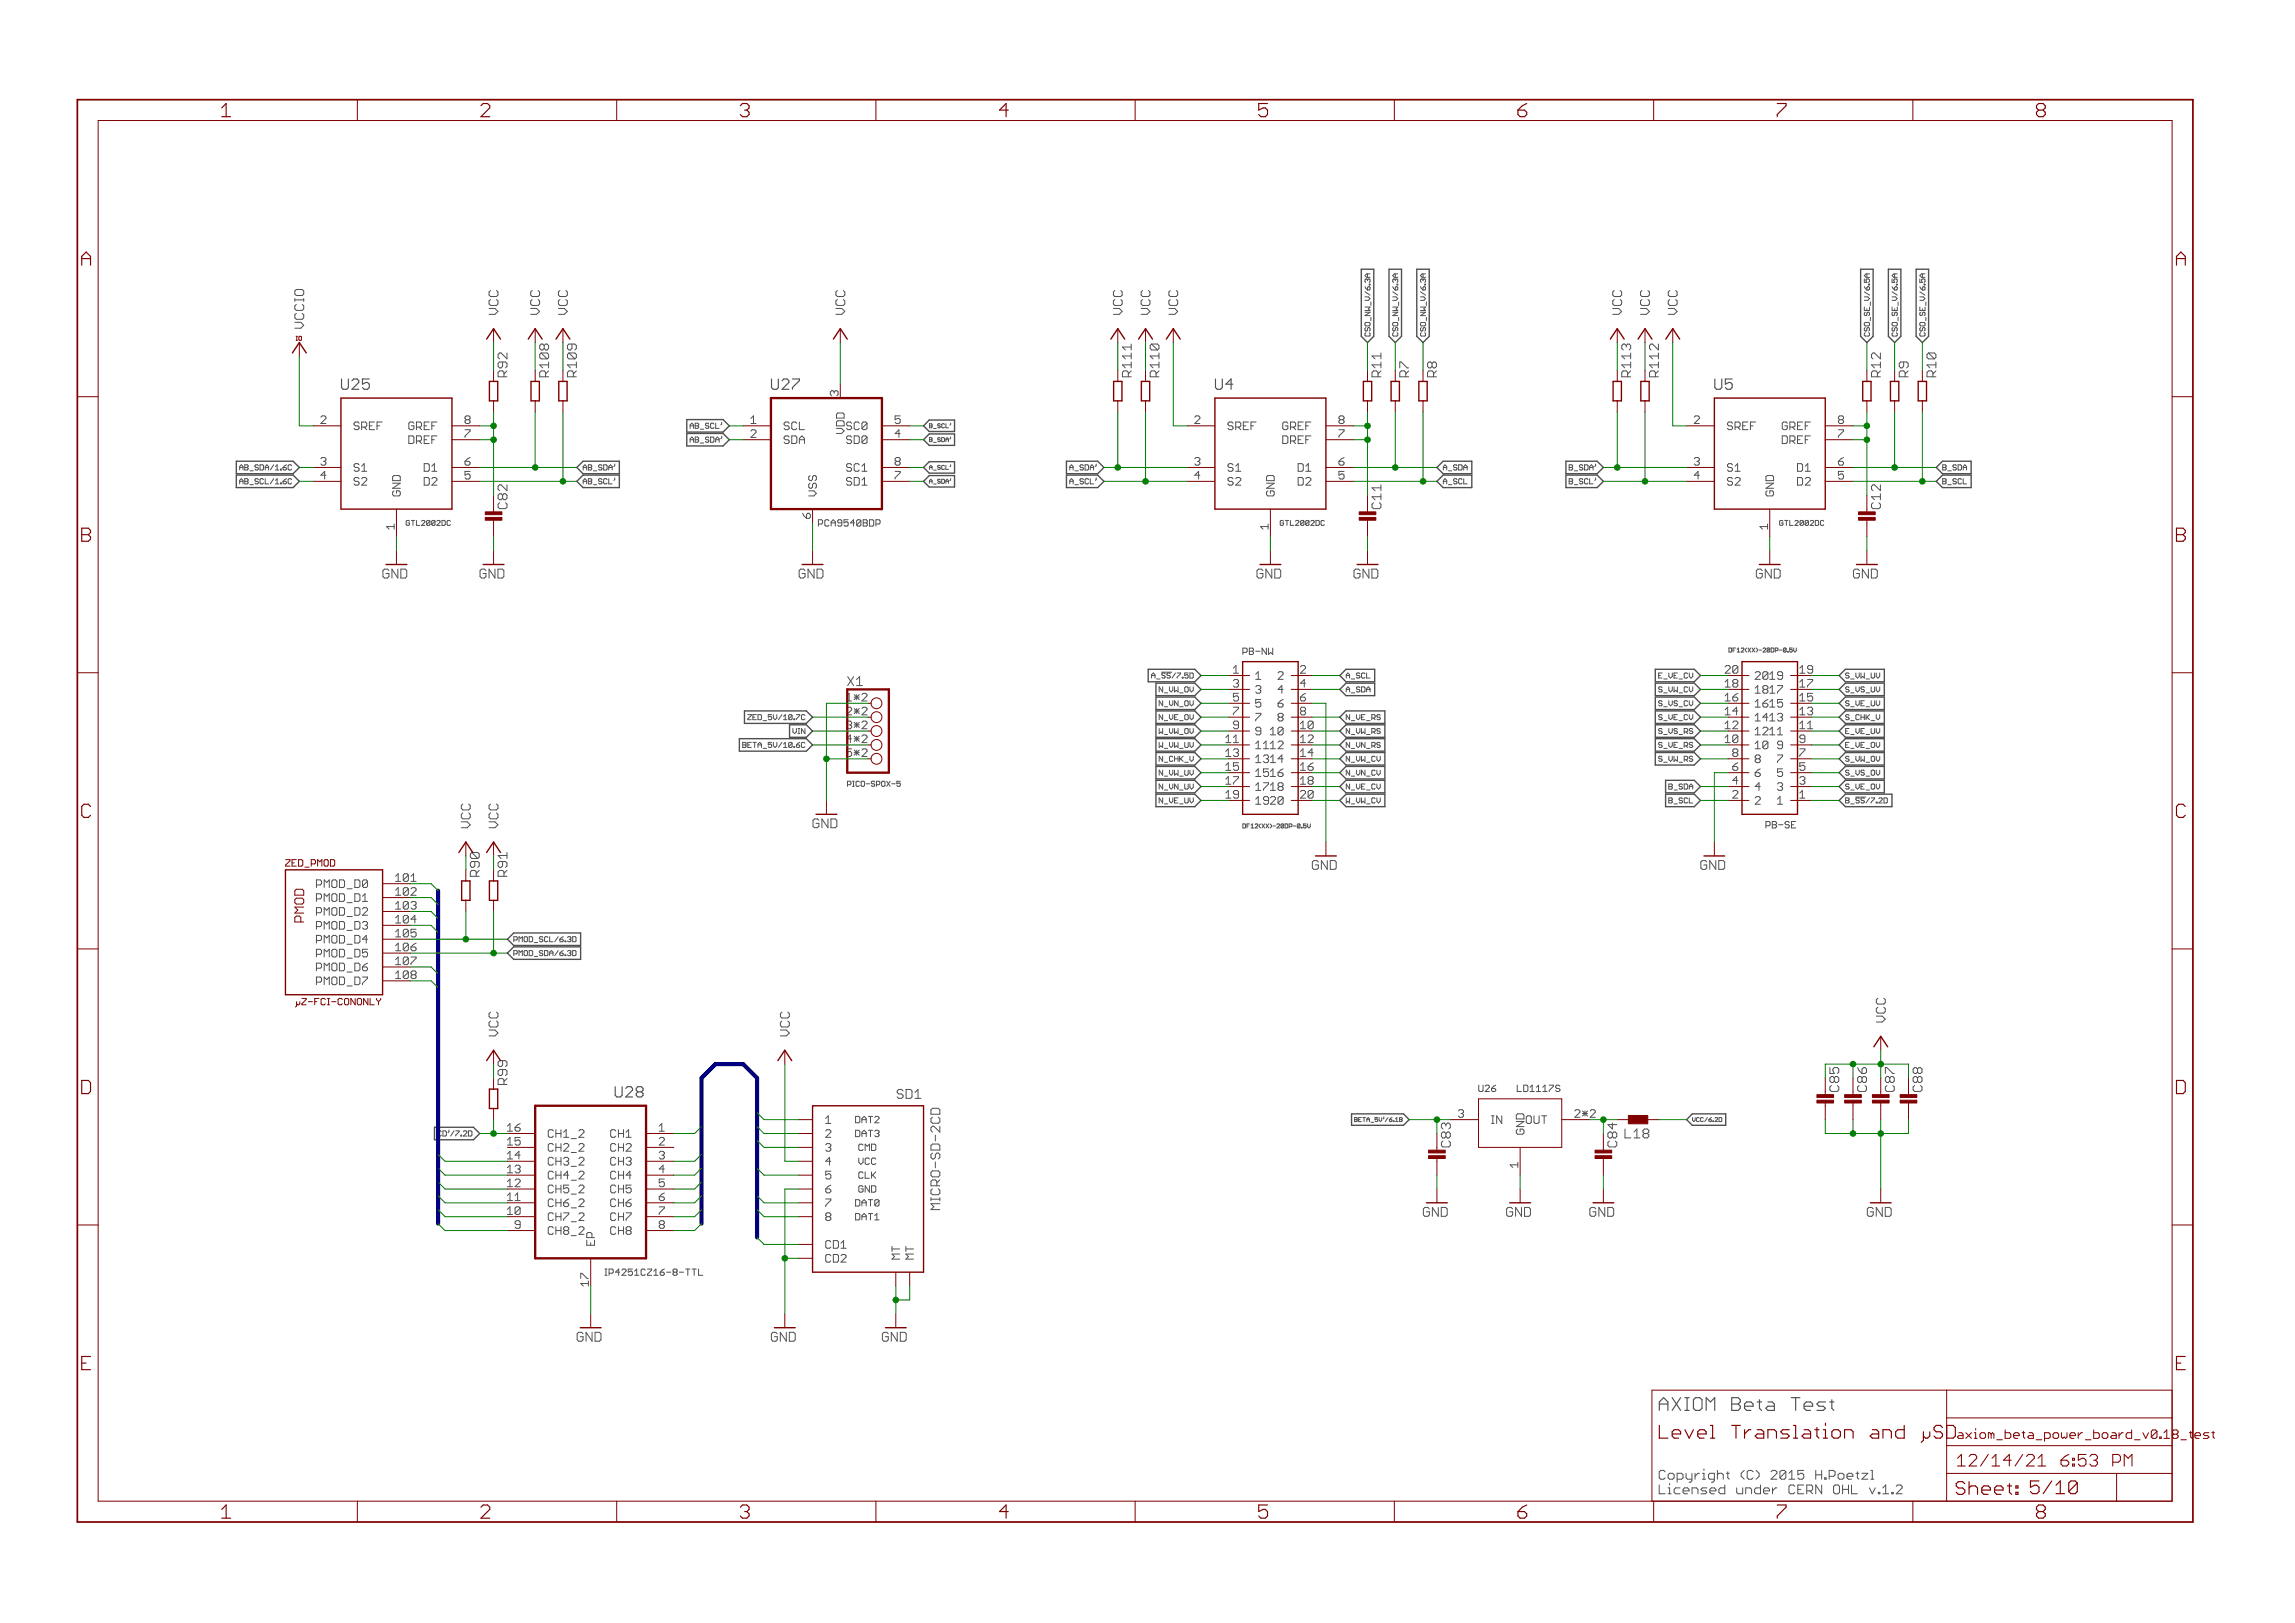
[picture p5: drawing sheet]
<svg xmlns="http://www.w3.org/2000/svg" width="420mm" height="297mm" viewBox="0 0 420 297" stroke-linecap="round" stroke-linejoin="round" font-family="sans-serif">
<defs><g id="words">
<g font-size="3.7" fill="#800000">
<text x="40.5" y="21.4">1</text>
<text x="88" y="21.4">2</text>
<text x="135.5" y="21.4">3</text>
<text x="182.9" y="21.4">4</text>
<text x="230.4" y="21.4">5</text>
<text x="277.8" y="21.4">6</text>
<text x="325.3" y="21.4">7</text>
<text x="372.8" y="21.4">8</text>
<text x="14.9" y="48.6">A</text>
<text x="398.4" y="48.6">A</text>
<text x="14.9" y="99.2">B</text>
<text x="398.4" y="99.2">B</text>
<text x="14.9" y="149.7">C</text>
<text x="398.4" y="149.7">C</text>
<text x="14.9" y="200.2">D</text>
<text x="398.4" y="200.2">D</text>
<text x="14.9" y="250.8">E</text>
<text x="398.4" y="250.8">E</text>
<text x="40.5" y="277.9">1</text>
<text x="88" y="277.9">2</text>
<text x="135.5" y="277.9">3</text>
<text x="182.9" y="277.9">4</text>
<text x="230.4" y="277.9">5</text>
<text x="277.8" y="277.9">6</text>
<text x="325.3" y="277.9">7</text>
<text x="372.8" y="277.9">8</text>
</g>
<text font-size="3.6" fill="#505050" x="303.6" y="258.2">AXIOM Beta Test</text>
<g font-size="3.6" fill="#800000">
<text x="303.6" y="263.3">Level Translation and µSD</text>
<text x="358" y="273.6">Sheet: 5/10</text>
</g>
<g font-size="3.2" fill="#800000">
<text x="358.2" y="268.4">12/14/21</text>
<text x="375.8" y="268.4">6:53 PM</text>
</g>
<g font-size="2.9" fill="#505050">
<text x="62.4" y="71.3">U25</text>
<text x="141.1" y="71.3">U27</text>
<text x="222.4" y="71.3">U4</text>
<text x="313.8" y="71.3">U5</text>
<text x="112.9" y="200.9">U28</text>
</g>
<g font-size="2.5" fill="#505050">
<text x="91.2" y="57.6" transform="rotate(-90 91.2 57.6)">VCC</text>
<text x="98.8" y="57.6" transform="rotate(-90 98.8 57.6)">VCC</text>
<text x="103.9" y="57.6" transform="rotate(-90 103.9 57.6)">VCC</text>
<text x="154.7" y="57.6" transform="rotate(-90 154.7 57.6)">VCC</text>
<text x="205.5" y="57.6" transform="rotate(-90 205.5 57.6)">VCC</text>
<text x="210.5" y="57.6" transform="rotate(-90 210.5 57.6)">VCC</text>
<text x="215.6" y="57.6" transform="rotate(-90 215.6 57.6)">VCC</text>
<text x="296.9" y="57.6" transform="rotate(-90 296.9 57.6)">VCC</text>
<text x="302" y="57.6" transform="rotate(-90 302 57.6)">VCC</text>
<text x="307.1" y="57.6" transform="rotate(-90 307.1 57.6)">VCC</text>
<text x="55.6" y="60.2" transform="rotate(-90 55.6 60.2)">VCCIO</text>
<text x="92.8" y="69" transform="rotate(-90 92.8 69)">R92</text>
<text x="100.4" y="69" transform="rotate(-90 100.4 69)">R108</text>
<text x="105.5" y="69" transform="rotate(-90 105.5 69)">R109</text>
<text x="207.1" y="69" transform="rotate(-90 207.1 69)">R111</text>
<text x="212.2" y="69" transform="rotate(-90 212.2 69)">R110</text>
<text x="252.8" y="69" transform="rotate(-90 252.8 69)">R11</text>
<text x="257.9" y="69" transform="rotate(-90 257.9 69)">R7</text>
<text x="263" y="69" transform="rotate(-90 263 69)">R8</text>
<text x="298.5" y="69" transform="rotate(-90 298.5 69)">R113</text>
<text x="303.6" y="69" transform="rotate(-90 303.6 69)">R112</text>
<text x="344.3" y="69" transform="rotate(-90 344.3 69)">R12</text>
<text x="349.3" y="69" transform="rotate(-90 349.3 69)">R9</text>
<text x="354.4" y="69" transform="rotate(-90 354.4 69)">R10</text>
<text x="155.1" y="125.5">X1</text>
<text x="86.1" y="151.6" transform="rotate(-90 86.1 151.6)">VCC</text>
<text x="91.2" y="151.6" transform="rotate(-90 91.2 151.6)">VCC</text>
<text x="91.2" y="189.7" transform="rotate(-90 91.2 189.7)">VCC</text>
<text x="144.5" y="189.7" transform="rotate(-90 144.5 189.7)">VCC</text>
<text x="345.2" y="187.1" transform="rotate(-90 345.2 187.1)">VCC</text>
<text x="164.5" y="201.1">SD1</text>
<text x="297.6" y="208.3">L18</text>
<text x="172.1" y="220.4" transform="rotate(-90 172.1 220.4)">MICRO-SD-2CD</text>
<text x="303.6" y="270.8">Copyright (C) 2015 H.Poetzl</text>
<text x="303.6" y="273.5">Licensed under CERN OHL v.1.2</text>
</g>
<g font-size="2.5" fill="#800000">
<text x="92.8" y="93.2" transform="rotate(-90 92.8 93.2)">C82</text>
<text x="252.8" y="93.2" transform="rotate(-90 252.8 93.2)">C11</text>
<text x="344.3" y="93.2" transform="rotate(-90 344.3 93.2)">C12</text>
<text x="70" y="105.9">GND</text>
<text x="87.7" y="105.9">GND</text>
<text x="146.2" y="105.9">GND</text>
<text x="230" y="105.9">GND</text>
<text x="247.8" y="105.9">GND</text>
<text x="321.4" y="105.9">GND</text>
<text x="339.2" y="105.9">GND</text>
<text x="148.7" y="151.6">GND</text>
<text x="240.1" y="159.2">GND</text>
<text x="311.2" y="159.2">GND</text>
<text x="55.6" y="168.5" transform="rotate(-90 55.6 168.5)">PMOD</text>
<text x="260.5" y="222.7">GND</text>
<text x="275.7" y="222.7">GND</text>
<text x="290.9" y="222.7">GND</text>
<text x="341.7" y="222.7">GND</text>
<text x="105.5" y="245.5">GND</text>
<text x="141.1" y="245.5">GND</text>
<text x="161.4" y="245.5">GND</text>
</g>
<g font-size="2.5" fill="#008000">
<text x="87.7" y="160.5" transform="rotate(-90 87.7 160.5)">R90</text>
<text x="92.8" y="160.5" transform="rotate(-90 92.8 160.5)">R91</text>
<text x="92.8" y="198.6" transform="rotate(-90 92.8 198.6)">R99</text>
<text x="336.6" y="199.8" transform="rotate(-90 336.6 199.8)">C85</text>
<text x="341.7" y="199.8" transform="rotate(-90 341.7 199.8)">C86</text>
<text x="346.8" y="199.8" transform="rotate(-90 346.8 199.8)">C87</text>
<text x="351.9" y="199.8" transform="rotate(-90 351.9 199.8)">C88</text>
<text x="265.5" y="210" transform="rotate(-90 265.5 210)">C83</text>
<text x="296" y="210" transform="rotate(-90 296 210)">C84</text>
</g>
<g font-size="2.3" fill="#800000">
<text x="358.2" y="263.3">axiom_beta_power_board_v0.18</text>
<text x="397.9" y="263.3">_test</text>
</g>
<g font-size="2.1" fill="#505050">
<text x="58.7" y="77.6">2</text>
<text x="85" y="77.6">8</text>
<text x="137.5" y="77.6">1</text>
<text x="153.4" y="72.5" transform="rotate(-90 153.4 72.5)">3</text>
<text x="163.7" y="77.6">5</text>
<text x="218.7" y="77.6">2</text>
<text x="245" y="77.6">8</text>
<text x="310.2" y="77.6">2</text>
<text x="336.4" y="77.6">8</text>
<text x="64.7" y="78.7">SREF</text>
<text x="75.2" y="81.2">DREF</text>
<text x="75.2" y="78.7">GREF</text>
<text x="85" y="80.1">7</text>
<text x="137.5" y="80.1">2</text>
<text x="143.4" y="78.7">SCL</text>
<text x="143.4" y="81.2">SDA</text>
<text x="154.5" y="79.1" transform="rotate(-90 154.5 79.1)">VDD</text>
<text x="155.2" y="81.2">SD0</text>
<text x="155.2" y="78.7">SC0</text>
<text x="163.7" y="80.1">4</text>
<text x="224.7" y="78.7">SREF</text>
<text x="235.2" y="81.2">DREF</text>
<text x="235.2" y="78.7">GREF</text>
<text x="245" y="80.1">7</text>
<text x="316.1" y="78.7">SREF</text>
<text x="326.6" y="81.2">DREF</text>
<text x="326.6" y="78.7">GREF</text>
<text x="336.4" y="80.1">7</text>
<text x="58.7" y="85.2">3</text>
<text x="58.7" y="87.7">4</text>
<text x="64.7" y="86.3">S1</text>
<text x="64.7" y="88.8">S2</text>
<text x="77.8" y="88.8">D2</text>
<text x="77.8" y="86.3">D1</text>
<text x="85" y="87.7">5</text>
<text x="85" y="85.2">6</text>
<text x="155.2" y="88.8">SD1</text>
<text x="155.2" y="86.3">SC1</text>
<text x="163.7" y="87.7">7</text>
<text x="163.7" y="85.2">8</text>
<text x="218.7" y="85.2">3</text>
<text x="218.7" y="87.7">4</text>
<text x="224.7" y="86.3">S1</text>
<text x="224.7" y="88.8">S2</text>
<text x="237.8" y="88.8">D2</text>
<text x="237.8" y="86.3">D1</text>
<text x="245" y="87.7">5</text>
<text x="245" y="85.2">6</text>
<text x="310.2" y="85.2">3</text>
<text x="310.2" y="87.7">4</text>
<text x="316.1" y="86.3">S1</text>
<text x="316.1" y="88.8">S2</text>
<text x="329.2" y="88.8">D2</text>
<text x="329.2" y="86.3">D1</text>
<text x="336.4" y="87.7">5</text>
<text x="336.4" y="85.2">6</text>
<text x="73.3" y="90.8" transform="rotate(-90 73.3 90.8)">GND</text>
<text x="148.3" y="94.8" transform="rotate(-90 148.3 94.8)">6</text>
<text x="149.5" y="90.8" transform="rotate(-90 149.5 90.8)">VSS</text>
<text x="233.3" y="90.8" transform="rotate(-90 233.3 90.8)">GND</text>
<text x="324.7" y="90.8" transform="rotate(-90 324.7 90.8)">GND</text>
<text x="72.2" y="96.8" transform="rotate(-90 72.2 96.8)">1</text>
<text x="232.2" y="96.8" transform="rotate(-90 232.2 96.8)">1</text>
<text x="323.6" y="96.8" transform="rotate(-90 323.6 96.8)">1</text>
<text x="229.8" y="124.4">1</text>
<text x="234" y="124.4">2</text>
<text x="321.2" y="124.4">2019</text>
<text x="225.8" y="128.4">5</text>
<text x="225.8" y="130.9">7</text>
<text x="229.8" y="126.9">3</text>
<text x="229.8" y="129.5">5</text>
<text x="234" y="126.9">4</text>
<text x="234" y="129.5">6</text>
<text x="238" y="128.4">6</text>
<text x="238" y="130.9">8</text>
<text x="321.2" y="129.5">1615</text>
<text x="321.2" y="126.9">1817</text>
<text x="155.2" y="133.4">3*2</text>
<text x="229.8" y="132">7</text>
<text x="229.8" y="134.6">9</text>
<text x="229.8" y="137.1">1112</text>
<text x="232.7" y="134.6">10</text>
<text x="234" y="132">8</text>
<text x="321.2" y="137.1">10</text>
<text x="321.2" y="134.6">1211</text>
<text x="321.2" y="132">1413</text>
<text x="325.4" y="137.1">9</text>
<text x="229.8" y="139.6">1314</text>
<text x="229.8" y="142.2">1516</text>
<text x="317.2" y="143.6">4</text>
<text x="317.2" y="141.1">6</text>
<text x="321.2" y="142.2">6</text>
<text x="321.2" y="139.6">8</text>
<text x="325.4" y="142.2">5</text>
<text x="325.4" y="139.6">7</text>
<text x="329.4" y="143.6">3</text>
<text x="329.4" y="141.1">5</text>
<text x="229.8" y="144.7">1718</text>
<text x="229.8" y="147.3">1920</text>
<text x="321.2" y="147.3">2</text>
<text x="321.2" y="144.7">4</text>
<text x="325.4" y="147.3">1</text>
<text x="325.4" y="144.7">3</text>
<text x="72.3" y="161.4">101</text>
<text x="58.6" y="167.6">PMOD_D2</text>
<text x="58.6" y="165">PMOD_D1</text>
<text x="58.6" y="162.5">PMOD_D0</text>
<text x="72.3" y="166.5">103</text>
<text x="72.3" y="163.9">102</text>
<text x="58.6" y="172.7">PMOD_D4</text>
<text x="58.6" y="170.1">PMOD_D3</text>
<text x="72.3" y="171.5">105</text>
<text x="72.3" y="169">104</text>
<text x="58.6" y="177.7">PMOD_D6</text>
<text x="58.6" y="175.2">PMOD_D5</text>
<text x="72.3" y="179.2">108</text>
<text x="72.3" y="176.6">107</text>
<text x="72.3" y="174.1">106</text>
<text x="58.6" y="180.3">PMOD_D7</text>
<text x="93" y="209.6">15</text>
<text x="93" y="207.1">16</text>
<text x="100.2" y="208.2">CH1_2</text>
<text x="112" y="208.2">CH1</text>
<text x="120.6" y="207.1">1</text>
<text x="120.6" y="209.6">2</text>
<text x="151" y="205.7">1</text>
<text x="151" y="208.2">2</text>
<text x="267" y="204.6">3</text>
<text x="272.9" y="205.7">IN</text>
<text x="279" y="207.6" transform="rotate(-90 279 207.6)">GND</text>
<text x="279.6" y="205.7">OUT</text>
<text x="288.2" y="204.6">2*2</text>
<text x="93" y="214.7">13</text>
<text x="93" y="212.2">14</text>
<text x="100.2" y="215.8">CH4_2</text>
<text x="100.2" y="213.3">CH3_2</text>
<text x="100.2" y="210.7">CH2_2</text>
<text x="112" y="210.7">CH2</text>
<text x="112" y="213.3">CH3</text>
<text x="112" y="215.8">CH4</text>
<text x="120.6" y="212.2">3</text>
<text x="120.6" y="214.7">4</text>
<text x="151" y="210.7">3</text>
<text x="151" y="213.3">4</text>
<text x="151" y="215.8">5</text>
<text x="277.9" y="213.6" transform="rotate(-90 277.9 213.6)">1</text>
<text x="93" y="219.8">11</text>
<text x="93" y="217.2">12</text>
<text x="100.2" y="220.9">CH6_2</text>
<text x="100.2" y="218.4">CH5_2</text>
<text x="112" y="218.4">CH5</text>
<text x="112" y="220.9">CH6</text>
<text x="120.6" y="217.2">5</text>
<text x="120.6" y="219.8">6</text>
<text x="151" y="218.4">6</text>
<text x="151" y="220.9">7</text>
<text x="93" y="222.3">10</text>
<text x="94.3" y="224.9">9</text>
<text x="100.2" y="226">CH8_2</text>
<text x="100.2" y="223.4">CH7_2</text>
<text x="108.8" y="228" transform="rotate(-90 108.8 228)">EP</text>
<text x="112" y="223.4">CH7</text>
<text x="112" y="226">CH8</text>
<text x="120.6" y="222.3">7</text>
<text x="120.6" y="224.9">8</text>
<text x="151" y="223.4">8</text>
<text x="151" y="228.5">CD1</text>
<text x="151" y="231.1">CD2</text>
<text x="164.7" y="230.5" transform="rotate(-90 164.7 230.5)">MT</text>
<text x="167.2" y="230.5" transform="rotate(-90 167.2 230.5)">MT</text>
<text x="107.7" y="235.2" transform="rotate(-90 107.7 235.2)">17</text>
</g>
<g font-size="2.1" fill="#800000">
<text x="225.8" y="123.3">1</text>
<text x="225.8" y="125.8">3</text>
<text x="238" y="123.3">2</text>
<text x="238" y="125.8">4</text>
<text x="315.9" y="125.8">18</text>
<text x="315.9" y="123.3">20</text>
<text x="329.4" y="125.8">17</text>
<text x="329.4" y="123.3">19</text>
<text x="155.2" y="128.4">1*2</text>
<text x="155.2" y="130.9">2*2</text>
<text x="315.9" y="130.9">14</text>
<text x="315.9" y="128.4">16</text>
<text x="329.4" y="130.9">13</text>
<text x="329.4" y="128.4">15</text>
<text x="155.2" y="136">4*2</text>
<text x="224.5" y="136">11</text>
<text x="225.8" y="133.4">9</text>
<text x="238" y="133.4">10</text>
<text x="238" y="136">12</text>
<text x="315.9" y="136">10</text>
<text x="315.9" y="133.4">12</text>
<text x="329.4" y="136">9</text>
<text x="329.4" y="133.4">11</text>
<text x="155.2" y="138.5">5*2</text>
<text x="224.5" y="138.5">13</text>
<text x="224.5" y="141.1">15</text>
<text x="224.5" y="143.6">17</text>
<text x="238" y="138.5">14</text>
<text x="238" y="141.1">16</text>
<text x="238" y="143.6">18</text>
<text x="317.2" y="138.5">8</text>
<text x="329.4" y="138.5">7</text>
<text x="224.5" y="146.1">19</text>
<text x="238" y="146.1">20</text>
<text x="317.2" y="146.1">2</text>
<text x="329.4" y="146.1">1</text>
</g>
<g font-size="1.8" fill="#505050">
<text x="150.6" y="96.3">PCA9540BDP</text>
<text x="270.6" y="199.8">U26</text>
<text x="278.3" y="199.8">LD1117S</text>
<text x="156.7" y="205.5">DAT2</text>
<text x="156.7" y="208.1">DAT3</text>
<text x="157.2" y="210.6">CMD</text>
<text x="157.2" y="213.2">VCC</text>
<text x="157.2" y="215.7">CLK</text>
<text x="156.7" y="220.8">DAT0</text>
<text x="157.2" y="218.2">GND</text>
<text x="156.7" y="223.3">DAT1</text>
<text x="110.6" y="233.5">IP4251CZ16-8-TTL</text>
</g>
<g font-size="1.8" fill="#800000">
<text x="52.2" y="158.6">ZED_PMOD</text>
<text x="54.9" y="184">µZ-FCI-CONONLY</text>
</g>
<g font-size="1.4" fill="#505050">
<text x="250.8" y="61.5" transform="rotate(-90 250.8 61.5)">CSO_NW_V/6.3A</text>
<text x="255.9" y="61.5" transform="rotate(-90 255.9 61.5)">CSO_NW_V/6.3A</text>
<text x="261" y="61.5" transform="rotate(-90 261 61.5)">CSO_NW_V/6.3A</text>
<text x="342.2" y="61.5" transform="rotate(-90 342.2 61.5)">CSO_SE_V/6.5A</text>
<text x="347.3" y="61.5" transform="rotate(-90 347.3 61.5)">CSO_SE_V/6.5A</text>
<text x="352.4" y="61.5" transform="rotate(-90 352.4 61.5)">CSO_SE_V/6.5A</text>
<text x="126.4" y="81">AB_SDA'</text>
<text x="126.4" y="78.4">AB_SCL'</text>
<text x="44.3" y="86.1">AB_SDA/1.6C</text>
<text x="44.3" y="88.6">AB_SCL/1.6C</text>
<text x="106.7" y="86.1">AB_SDA'</text>
<text x="106.7" y="88.6">AB_SCL'</text>
<text x="195.8" y="88.6">A_SCL'</text>
<text x="195.8" y="86.1">A_SDA'</text>
<text x="264.1" y="88.6">A_SCL</text>
<text x="264.1" y="86.1">A_SDA</text>
<text x="287.2" y="88.6">B_SCL'</text>
<text x="287.2" y="86.1">B_SDA'</text>
<text x="355.6" y="86.1">B_SDA</text>
<text x="355.6" y="88.6">B_SCL</text>
<text x="75.1" y="96.2">GTL2002DC</text>
<text x="235.1" y="96.2">GTL2002DC</text>
<text x="326.5" y="96.2">GTL2002DC</text>
<text x="211.1" y="124.1">A_SS/7.5D</text>
<text x="246.4" y="124.1">A_SCL</text>
<text x="304.2" y="124.1">E_VE_CV</text>
<text x="337.8" y="124.1">S_VW_UV</text>
<text x="137.4" y="131.8">ZED_5V/10.7C</text>
<text x="212.7" y="131.8">N_VE_OV</text>
<text x="212.7" y="126.7">N_VW_OV</text>
<text x="212.7" y="129.2">N_VN_OV</text>
<text x="246.4" y="126.7">A_SDA</text>
<text x="246.4" y="131.8">N_VE_RS</text>
<text x="304.2" y="126.7">S_VW_CV</text>
<text x="304.2" y="129.2">S_VS_CV</text>
<text x="304.2" y="131.8">S_VE_CV</text>
<text x="337.8" y="131.8">S_CHK_V</text>
<text x="337.8" y="126.7">S_VS_UV</text>
<text x="337.8" y="129.2">S_VE_UV</text>
<text x="136.6" y="136.8">BETA_5V/10.6C</text>
<text x="145" y="134.3">VIN</text>
<text x="212.7" y="134.3">W_VW_OV</text>
<text x="212.7" y="136.8">W_VW_UV</text>
<text x="246.4" y="134.3">N_VW_RS</text>
<text x="246.4" y="136.8">N_VN_RS</text>
<text x="304.2" y="134.3">S_VS_RS</text>
<text x="304.2" y="136.8">S_VE_RS</text>
<text x="337.8" y="134.3">E_VE_UV</text>
<text x="337.8" y="136.8">E_VE_OV</text>
<text x="155.1" y="144">PICO-SPOX-5</text>
<text x="212.7" y="139.4">N_CHK_V</text>
<text x="212.7" y="141.9">N_VW_UV</text>
<text x="246.4" y="139.4">N_VW_CV</text>
<text x="246.4" y="141.9">N_VN_CV</text>
<text x="304.2" y="139.4">S_VW_RS</text>
<text x="337.8" y="141.9">S_VS_OV</text>
<text x="337.8" y="139.4">S_VW_OV</text>
<text x="212.7" y="144.5">N_VN_UV</text>
<text x="212.7" y="147">N_VE_UV</text>
<text x="246.4" y="144.5">N_VE_CV</text>
<text x="246.4" y="147">W_VW_CV</text>
<text x="305.9" y="144.5">B_SDA</text>
<text x="305.9" y="147">B_SCL</text>
<text x="337.8" y="144.5">S_VE_OV</text>
<text x="337.8" y="147">B_SS/7.2D</text>
<text x="94" y="172.4">PMOD_SCL/6.3D</text>
<text x="94" y="174.9">PMOD_SDA/6.3D</text>
<text x="79.8" y="208">CD'/7.2D</text>
</g>
<text font-size="1.1" fill="#800000" x="54" y="62.3">IO</text>
<g font-size="1.1" fill="#505050">
<text x="170.1" y="78.3">B_SCL'</text>
<text x="170.1" y="80.9">B_SDA'</text>
<text x="170.1" y="86">A_SCL'</text>
<text x="170.1" y="88.5">A_SDA'</text>
<text x="247.8" y="205.3">BETA_5V'/6.1B</text>
<text x="309.8" y="205.3">VCC/6.2D</text>
</g>
</g></defs>
<g fill="none" stroke="#505050" stroke-width=".18">
<path d="M74.8 95.2l-.4 .2v.6l.4 .2M149.8 95.9h.6M150.4 95.1h-.6v1.2M234.8 95.2h-.3l-.1 .2v.6l.1 .2h.3M326.3 95.2h-.4l-.1 .2v.6l.1 .2h.4M227.5 119.4h.6l.2-.2v-.4l-.2-.2h-.6v1.2M228.7 118.6h.6l.2 .2-.2 .4 .2 .4-.2 .2h-.6zM228.7 119.2h.6M229.9 119.2h.8M231.8 118.6v1.2l-.7-1.2v1.2M232.2 118.6v1.2l.4-.4 .4 .4v-1.2M316.5 118.6h.4l.1 .1-.1 .6h-.4z"/>
<path d="M317.3 119h.2M317.8 118.6h-.5v.7M318 119.3h.5M318 118.9l.3-.3v.7M318.8 118.7l.1-.1 .4 .1-.5 .6h.5M319.8 118.6l-.3 .3v.2l.3 .2M320 118.6l.5 .7M320.5 118.6l-.5 .7M320.8 118.6l.5 .7M321.3 118.6l-.5 .7M321.5 118.6l.3 .3v.2l-.3 .2M322 119h.5"/>
<path d="M322.8 118.7l.1-.1 .4 .1-.5 .6h.5M324 118.7v.5l-.1 .1-.4-.1M324 118.7l-.4-.1-.1 .1v.5M324 118.7l-.5 .5M324.3 118.6h.3l.2 .1v.5l-.2 .1h-.3zM325 119.1l.5-.1-.1-.4h-.4v.7M325.8 119h.4M327 118.7v.5l-.1 .1-.4-.1M327 118.7l-.4-.1-.1 .1v.5M327 118.7l-.5 .5M327.3 119.2l.1 .1zM328.1 118.6h-.5v.4l.3-.1 .2 .1-.1 .3-.4-.1"/>
<path d="M328.4 118.6v.5l.2 .2 .3-.2v-.5M136 136.3h.4M136.4 135.9h-.4v.9h.4M136.9 130.8h.6M137.5 130.9l-.6 .7v.1h.6M212.2 126.6v-.9l.7 .9M212.2 129.2v-1l.7 1M212.2 131.7v-.9l.7 .9M212.2 133.3v1l.3-.3M212.2 135.9v.9l.3-.3M212.2 139.3v-.9l.7 .9M303.7 129l.1 .2"/>
<path d="M303.7 123.6h.3M303.7 126.5l.1 .1M303.7 131.6l.1 .1M303.7 134.1l.1 .2M303.7 139.2l.1 .1M303.7 136.7l.1 .1M303.8 125.7l-.1 .2 .1 .3M303.8 128.2l-.1 .2 .1 .3M303.8 130.8l-.1 .1 .1 .4M303.8 133.3l-.1 .2 .1 .3M303.8 135.9l-.1 .1 .1 .3M303.8 138.4l-.1 .2 .1 .3"/>
<path d="M304.3 123.2h-.6v.9h.6M164.2 143h.6M164.7 143.3l.1 .1v.4l-.1 .1M212.2 141.9v-1l.7 1M212.2 144.4v-.9l.7 .9M212.2 147v-1l.7 1M227.5 150.8l.5 .1v.5l-.1 .1h-.4zM228.3 151.2h.2M228.8 150.8h-.5v.7M229 151.5h.5M229 151l.3-.2v.7M229.8 150.9l.1-.1 .4 .1-.5 .6h.5"/>
<path d="M230.8 150.8l-.3 .2v.3l.3 .2M231 150.8l.5 .7M231.5 150.8l-.5 .7M231.8 150.8l.5 .7M232.3 150.8l-.5 .7M232.5 150.8l.3 .2v.3l-.3 .2M233 151.2h.5M233.8 150.9l.1-.1 .4 .1-.5 .6h.5M235 150.9v.5l-.1 .1-.4-.1M235 150.9l-.1-.1-.4 .1v.5M235 150.9l-.5 .5M235.3 150.8l.5 .1v.5l-.2 .1h-.3z"/>
<path d="M236 151.3h.4l.1-.4-.1-.1h-.4v.7M236.8 151.2h.5M238 150.9l-.1 .6-.4-.1M238 150.9l-.1-.1-.4 .1v.5M238 150.9l-.5 .5M238.3 151.4l.1 .1zM239.1 150.8h-.5v.4l.3-.2 .2 .2-.1 .3-.4-.1M239.4 150.8v.5l.2 .2 .3-.2v-.5M323.3 151.1h.6l.2-.2v-.3l-.2-.3h-.6v1.2M324.5 150.3h.5l.2 .3v.1l-.2 .2 .2 .2v.2l-.2 .2h-.5zM324.5 150.9h.5M325.6 150.9h.8"/>
<path d="M327.6 150.6l-.2-.3h-.4l-.2 .3v.1l.2 .2h.4l.2 .2-.2 .4h-.4l-.2-.2M328 150.9h.4M328.7 150.3h-.7v1.2h.7M57.9 179.7h.7M57.9 177.2h.7M57.9 174.7h.7M57.9 172.1h.7M57.9 169.6h.7M57.9 167h.7M57.9 164.5h.7M57.9 162h.7M58.6 161h-.7v1.4"/>
<path d="M58.6 163.6h-.7v1.4M58.6 166.1h-.7v1.4M58.6 168.7h-.7v1.4M58.6 171.2h-.7v1.4M58.6 173.7h-.7v1.4M58.6 176.3h-.7v1.4M58.6 178.8h-.7v1.4M105.3 171.4l.2 .2v.6l-.2 .2M105.3 174l.2 .1v.7l-.2 .1M277.8 198.6v1.2h.8M127.9 233.4h.8M171 220.9l-.6 .5h1.7"/>
<path d="M347.4 271.8h.6l.2 .2v.3l-1 1.1h1"/>
</g>
<g fill="none" stroke="#505050" stroke-width=".25">
<path d="M249.2 49.3h2.3v12.3l-1.1 1.1-1.2-1.1zM254.3 49.3h2.3v12.3l-1.2 1.1-1.1-1.1zM259.4 49.3h2.3v12.3l-1.2 1.1-1.1-1.1zM340.6 49.3h2.3v12.3l-1.1 1.1-1.2-1.1zM345.7 49.3h2.3v12.3l-1.1 1.1-1.2-1.1zM350.8 49.3h2.3v12.3l-1.2 1.1-1.1-1.1zM125.7 79.3h6.7l1.1 1.2-1.1 1.1h-6.7zM125.7 76.8h6.7l1.1 1.1-1.1 1.2h-6.7zM170.1 76.9h4.7v2.1h-4.7l-1-1.1zM170.1 79.4h4.7v2.1h-4.7l-1-1zM43.3 87h10.4l1.1 1.1-1.1 1.1h-10.4zM43.3 84.4h10.4l1.1 1.2-1.1 1.1h-10.4z"/>
<path d="M106.7 87h6.7v2.2h-6.7l-1.1-1.1zM106.7 84.4h6.7v2.3h-6.7l-1.1-1.1zM170.1 84.5h4.7v2.1h-4.7l-1-1zM170.1 87h4.7v2.1h-4.7l-1-1zM195.2 87h5.8l1.1 1.1-1.1 1.1h-5.8zM195.2 84.4h5.8l1.1 1.2-1.1 1.1h-5.8zM263.1 88.1l1.1-1.1h5.3v2.2h-5.3zM263.1 85.6l1.1-1.2h5.3v2.3h-5.3zM286.7 87h5.7l1.1 1.1-1.1 1.1h-5.7zM286.7 84.4h5.7l1.1 1.2-1.1 1.1h-5.7zM354.5 88.1l1.1-1.1h5.3v2.2h-5.3zM354.5 85.6l1.1-1.2h5.3v2.3h-5.3z"/>
<path d="M135.4 135.2h12.2l1.2 1.1-1.2 1.2h-12.2zM136.3 130.1h11.3l1.2 1.2-1.2 1.1h-11.3zM144.5 132.7h3.1l1.2 1.1-1.2 1.1h-3.1zM210.2 122.5h8.5l1.2 1.1-1.2 1.2h-8.5zM211.6 125h7.1l1.2 1.2-1.2 1.1h-7.1zM211.6 127.6h7.1l1.2 1.1-1.2 1.2h-7.1zM211.6 130.1h7.1l1.2 1.2-1.2 1.1h-7.1zM211.6 132.7h7.1l1.2 1.1-1.2 1.1h-7.1zM211.6 135.2h7.1l1.2 1.1-1.2 1.2h-7.1zM211.6 137.7h7.1l1.2 1.2-1.2 1.1h-7.1zM245.3 123.6l1.1-1.1h5.3v2.3h-5.3zM245.3 126.2l1.1-1.2h5.3v2.3h-5.3z"/>
<path d="M246.4 130.1h7.1v2.3h-7.1l-1.1-1.1zM246.4 132.7h7.1v2.2h-7.1l-1.1-1.1zM246.4 135.2h7.1v2.3h-7.1l-1.1-1.2zM246.4 137.7h7.1v2.3h-7.1l-1.1-1.1zM303 122.5h7.2l1.1 1.1-1.1 1.2h-7.2zM303 125h7.2l1.1 1.2-1.1 1.1h-7.2zM303 127.6h7.2l1.1 1.1-1.1 1.2h-7.2zM303 130.1h7.2l1.1 1.2-1.1 1.1h-7.2zM303 132.7h7.2l1.1 1.1-1.1 1.1h-7.2zM303 135.2h7.2l1.1 1.1-1.1 1.2h-7.2zM303 137.7h7.2l1.1 1.2-1.1 1.1h-7.2zM336.7 123.6l1.1-1.1h7.2v2.3h-7.2z"/>
<path d="M336.7 126.2l1.1-1.2h7.2v2.3h-7.2zM336.7 128.7l1.1-1.1h7.2v2.3h-7.2zM336.7 131.3l1.1-1.2h7.2v2.3h-7.2zM336.7 133.8l1.1-1.1h7.2v2.2h-7.2zM336.7 136.3l1.1-1.1h7.2v2.3h-7.2zM336.7 138.9l1.1-1.2h7.2v2.3h-7.2zM211.6 142.8h7.1l1.2 1.2-1.2 1.1h-7.1zM211.6 140.3h7.1l1.2 1.1-1.2 1.2h-7.1zM211.6 145.4h7.1l1.2 1.1-1.2 1.1h-7.1zM246.4 142.8h7.1v2.3h-7.1l-1.1-1.1zM246.4 140.3h7.1v2.3h-7.1l-1.1-1.2zM246.4 145.4h7.1v2.2h-7.1l-1.1-1.1z"/>
<path d="M304.9 142.8h5.3l1.1 1.2-1.1 1.1h-5.3zM304.9 145.4h5.3l1.1 1.1-1.1 1.1h-5.3zM336.7 141.4l1.1-1.1h7.2v2.3h-7.2zM336.7 144l1.1-1.2h7.2v2.3h-7.2zM336.7 146.5l1.1-1.1h8.6v2.2h-8.6zM92.9 171.9l1.1-1.1h12.3v2.2h-12.3zM92.9 174.4l1.1-1.1h12.3v2.3h-12.3zM79.5 206.3h7.2l1.1 1.2-1.1 1.1h-7.2zM247.4 203.9h9.5l1.1 1-1.1 1.1h-9.5zM309.8 203.9h6.1v2.1h-6.1l-1-1.1z"/>
</g>
<g fill="none" stroke="#800000" stroke-width=".18">
<path d="M65.4 18.2v3.9M112.9 18.2v3.9M160.4 18.2v3.9M207.8 18.2v3.9M255.3 18.2v3.9M302.7 18.2v3.9M350.2 18.2v3.9M18 22.1h379.7v252.6h-379.7zM14.2 72.6h3.8M54.8 62.7v2.5M57.3 77.9h5.1M82.7 77.9h5.1"/>
<path d="M90.4 60.2v2.5M90.4 67.8v2M90.4 73.4v2M98 60.2v2.5M98 67.8v2M98 73.4v2M103.1 60.2v2.5M103.1 67.8v2M103.1 73.4v2M136.1 77.9h5M153.8 60.2v2.5M153.8 70.3v2.6"/>
<path d="M161.5 77.9h5M204.6 60.2v2.5M204.6 67.8v2M204.6 73.4v2M209.7 60.2v2.5M209.7 67.8v2M209.7 73.4v2M214.8 60.2v2.5M217.3 77.9h5.1M242.7 77.9h5.1M250.4 67.8v2M250.4 73.4v2"/>
<path d="M255.4 67.8v2M255.4 73.4v2M260.5 67.8v2M260.5 73.4v2M296.1 60.2v2.5M296.1 67.8v2M296.1 73.4v2M301.2 60.2v2.5M301.2 67.8v2M301.2 73.4v2M306.2 60.2v2.5M308.8 77.9h5.1"/>
<path d="M334.2 77.9h5M341.8 67.8v2M341.8 73.4v2M346.9 67.8v2M346.9 73.4v2M351.9 67.8v2M351.9 73.4v2M397.7 72.6h3.8M57.3 85.6h5.1M57.3 88.1h5.1M72.6 93.2v5.1M82.7 85.6h5.1"/>
<path d="M82.7 88.1h5.1M82.7 80.5h5.1M90.4 95.2v3.1M136.1 80.5h5M148.8 93.2v2.5M161.5 85.6h5M161.5 88.1h5M161.5 80.5h5M217.3 85.6h5.1M217.3 88.1h5.1M232.6 93.2v5.1M242.7 85.6h5.1"/>
<path d="M242.7 88.1h5.1M242.7 80.5h5.1M250.4 95.2v3.1M308.8 85.6h5.1M308.8 88.1h5.1M324 93.2v5.1M334.2 85.6h5M334.2 88.1h5M334.2 80.5h5M341.8 95.2v3.1M72.6 100.8v2.5M90.4 100.8v2.5"/>
<path d="M148.8 100.8v2.5M232.6 100.8v2.5M250.4 100.8v2.5M324 100.8v2.5M341.8 100.8v2.5M14.2 123.1h3.8M225 123.6h3.8M225 128.7h3.8M225 126.2h3.8M225 131.3h3.8M227.5 133.8h1.3M227.5 138.9h1.3"/>
<path d="M227.5 136.3h1.3M236.4 123.6h3.8M236.4 128.7h3.8M236.4 133.8h1.3M236.4 138.9h1.3M236.4 126.2h3.8M236.4 131.3h1.3M236.4 136.3h1.3M316.4 138.9h3.8M318.9 123.6h1.3M318.9 128.7h1.3M318.9 133.8h1.3"/>
<path d="M318.9 126.2h1.3M318.9 131.3h1.3M318.9 136.3h1.3M327.8 123.6h1.3M327.8 128.7h1.3M327.8 133.8h1.3M327.8 138.9h3.8M327.8 126.2h1.3M327.8 131.3h1.3M327.8 136.3h3.8M397.7 123.1h3.8M85.3 154.1v2.6"/>
<path d="M85.3 159.2v2M90.4 154.1v2.6M90.4 159.2v2M151.3 146.5v2.5M227.5 144h1.3M227.5 141.4h1.3M227.5 146.5h1.3M236.4 144h1.3M236.4 141.4h1.3M236.4 146.5h1.3M242.7 154.1v2.6M313.9 154.1v2.6"/>
<path d="M316.4 144h3.8M316.4 141.4h3.8M316.4 146.5h3.8M327.8 144h3.8M327.8 141.4h3.8M327.8 146.5h3.8M14.2 173.7h3.8M70 179.5h5.1M70 177h5.1M70 174.4h5.1M70 171.9h5.1M70 169.4h5.1"/>
<path d="M70 166.8h5.1M70 164.3h5.1M70 161.7h5.1M85.3 164.8v2M90.4 164.8v2M397.7 173.7h3.8M54.3 183.3v.8l-.2 .2M54.3 183.7l.2 .2M90.4 192.2v2.6M90.4 197.3v2M143.7 192.2v2.6M344.3 189.7v2.5"/>
<path d="M90.4 202.9v2M92.9 207.5h5.1M92.9 210h5.1M92.9 212.5h5.1M92.9 215.1h5.1M92.9 217.6h5.1M118.3 207.5h5.1M118.3 210h5.1M118.3 212.5h5.1M118.3 215.1h5.1M118.3 217.6h5.1M146.2 204.9h2.6"/>
<path d="M146.2 207.5h2.6M146.2 210h2.6M146.2 212.5h2.6M146.2 215.1h2.6M146.2 217.6h2.6M263.1 212v3.1M263.1 217.6v2.5M265.6 204.9h5.1M270.7 201.1h15.2v8.9h-15.2zM278.3 210v5.1M278.3 217.6v2.5M285.9 204.9h5.1"/>
<path d="M293.5 212v3.1M293.5 217.6v2.5M296.1 204.9h3M300.7 204.9h3M334.2 201.9v3M339.2 201.9v3M344.3 201.9v3M344.3 217.6v2.5M349.4 201.9v3M14.2 224.2h3.8M92.9 220.1h5.1M92.9 222.7h5.1"/>
<path d="M92.9 225.2h5.1M108.1 230.3v5.1M118.3 220.1h5.1M118.3 222.7h5.1M118.3 225.2h5.1M146.2 220.1h2.6M146.2 222.7h2.6M146.2 227.8h2.6M146.2 230.3h2.6M164 232.8v2.6M166.5 232.8v2.6M397.7 224.2h3.8"/>
<path d="M108.1 240.5v2.5M143.7 240.5v2.5M164 240.5v2.5M356.4 254.4v5.1h41.3M397.7 254.4h-95.3v20.3M65.4 274.7v3.9M112.9 274.7v3.9M160.4 274.7v3.9M207.8 274.7v3.9M255.3 274.7v3.9M302.7 274.7v3.9M350.2 274.7v3.9"/>
<path d="M356.4 269.7h41.3M387.5 269.7v5M397.7 264.6h-41.3v10.1"/>
<circle cx="160.5" cy="131.3" r=".99"/>
<circle cx="160.5" cy="128.7" r=".99"/>
<circle cx="160.5" cy="138.9" r=".99"/>
<circle cx="160.5" cy="133.8" r=".99"/>
<circle cx="160.5" cy="136.3" r=".99"/>
</g>
<path d="M14.2 18.2h387.3v260.4h-387.3z" fill="none" stroke="#800000" stroke-width=".32"/>
<g fill="none" stroke="#800000" stroke-width=".25">
<path d="M53.5 64.6l1.3-1.9 1.3 1.9M62.4 72.9h20.3v20.3h-20.3zM89.1 62.1l1.3-1.9 1.2 1.9M89.6 69.8h1.5v3.6h-1.5zM96.7 62.1l1.3-1.9 1.3 1.9M97.2 69.8h1.5v3.6h-1.5zM101.8 62.1l1.3-1.9 1.2 1.9M102.3 69.8h1.5v3.6h-1.5zM152.6 62.1l1.2-1.9 1.3 1.9M203.4 62.1l1.2-1.9 1.3 1.9M203.9 69.8h1.5v3.6h-1.5zM208.4 62.1l1.3-1.9 1.3 1.9"/>
<path d="M209 69.8h1.5v3.6h-1.5zM213.5 62.1l1.3-1.9 1.3 1.9M222.4 72.9h20.3v20.3h-20.3zM249.6 69.8h1.5v3.6h-1.5zM254.7 69.8h1.5v3.6h-1.5zM259.8 69.8h1.5v3.6h-1.5zM294.8 62.1l1.3-1.9 1.2 1.9M295.3 69.8h1.5v3.6h-1.5zM299.9 62.1l1.3-1.9 1.2 1.9M300.4 69.8h1.5v3.6h-1.5zM305 62.1l1.2-1.9 1.3 1.9M313.9 72.9h20.3v20.3h-20.3z"/>
<path d="M341 69.8h1.5v3.6h-1.5zM346.1 69.8h1.5v3.6h-1.5zM351.2 69.8h1.5v3.6h-1.5zM227.5 121.1h10.2M227.5 126.2v5.1M237.7 126.2v5.1M318.9 121.1h10.2M318.9 138.9v5.1M329.1 138.9v5.1M52.3 159.2h17.7v22.9h-17.7zM84 156l1.3-1.9 1.3 1.9M89.1 156l1.3-1.9 1.2 1.9"/>
<path d="M227.5 146.5v2.5h10.2v-2.5M318.9 146.5v2.5h10.2v-2.5M84.5 161.2h1.5v3.6h-1.5zM89.6 161.2h1.5v3.6h-1.5zM89.1 194.1l1.3-1.9 1.2 1.9M89.6 199.3h1.5v3.6h-1.5zM142.4 194.1l1.3-1.9 1.2 1.9M343 191.6l1.3-1.9 1.3 1.9M148.8 202.4h20.3v30.4h-20.3z"/>
</g>
<path d="M141.1 72.9h20.4v20.3h-20.4zM155.1 126.2h7.6v15.2h-7.6zM98 202.4h20.3v27.9h-20.3z" fill="none" stroke="#800000" stroke-width=".42"/>
<g fill="#800000" stroke="#800000" stroke-width=".18">
<path d="M248.8 94.7h3.1v.5h-3.1z"/>
<path d="M248.8 93.7h3.1v.5h-3.1z"/>
<path d="M340.3 94.7h3v.5h-3z"/>
<path d="M340.3 93.7h3v.5h-3z"/>
<path d="M88.8 94.7h3.1v.5h-3.1z"/>
<path d="M88.8 93.7h3.1v.5h-3.1z"/>
<path d="M261.5 211.5h3.1v.5h-3.1z"/>
<path d="M261.5 210.5h3.1v.5h-3.1z"/>
<path d="M292 211.5h3.1v.5h-3.1z"/>
<path d="M292 210.5h3.1v.5h-3.1z"/>
<path d="M298.1 204.2h3.6v1.5h-3.6z"/>
<path d="M332.6 201.4h3.1v.5h-3.1z"/>
<path d="M332.6 200.3h3.1v.6h-3.1z"/>
<path d="M337.7 201.4h3.1v.5h-3.1z"/>
<path d="M337.7 200.3h3.1v.6h-3.1z"/>
<path d="M342.8 201.4h3v.5h-3z"/>
<path d="M342.8 200.3h3v.6h-3z"/>
<path d="M347.9 201.4h3v.5h-3z"/>
<path d="M347.9 200.3h3v.6h-3z"/>
</g>
<path d="M80.2 163v60.9M128.4 223.9v-26.6l2.6-2.5h5.1l2.5 2.5v29.2" fill="none" stroke="#000080" stroke-width=".76"/>
<g fill="none" stroke="#008000" stroke-width=".18">
<path d="M54.8 65.2v12.7h2.5M87.8 77.9h2.6M90.4 62.7v5.1M90.4 75.4v15.2M98 62.7v5.1M98 75.4v10.2M103.1 62.7v5.1M103.1 75.4v12.7M133.5 77.9h2.6M153.8 62.7v7.6M166.5 77.9h2.6M204.6 62.7v5.1"/>
<path d="M204.6 75.4v10.2M209.7 62.7v5.1M209.7 75.4v12.7M214.8 62.7v15.2h2.5M247.8 77.9h2.6M250.4 62.7v5.1M250.4 75.4v15.2M255.4 62.7v5.1M255.4 75.4v10.2M260.5 62.7v5.1M260.5 75.4v12.7M296.1 62.7v5.1"/>
<path d="M296.1 75.4v10.2M301.2 62.7v5.1M301.2 75.4v12.7M306.2 62.7v15.2h2.6M339.2 77.9h2.6M341.8 62.7v5.1M341.8 75.4v15.2M346.9 62.7v5.1M346.9 75.4v10.2M351.9 62.7v5.1M351.9 75.4v12.7M54.8 88.1h2.5"/>
<path d="M54.8 85.6h2.5M72.6 98.3v2.5M87.8 88.1h17.8M87.8 85.6h17.8M87.8 80.5h2.6M90.4 98.3v2.5M133.5 80.5h2.6M148.8 95.7v5.1M166.5 88.1h2.6M166.5 85.6h2.6M166.5 80.5h2.6M202.1 88.1h15.2"/>
<path d="M202.1 85.6h15.2M232.6 98.3v2.5M247.8 88.1h15.3M247.8 85.6h15.3M247.8 80.5h2.6M250.4 98.3v2.5M293.5 88.1h15.3M293.5 85.6h15.3M324 98.3v2.5M339.2 88.1h15.3M339.2 85.6h15.3M339.2 80.5h2.6"/>
<path d="M341.8 98.3v2.5M148.8 131.3h10.1M148.8 133.8h10.1M148.8 136.3h10.1M151.3 138.9h7.6M158.9 128.7h-7.6v17.8M219.9 128.7h5.1M219.9 138.9h5.1M219.9 123.6h5.1M219.9 126.2h5.1M219.9 131.3h5.1M219.9 133.8h5.1"/>
<path d="M219.9 136.3h5.1M240.2 128.7h2.5v25.4M240.2 138.9h5.1M240.2 123.6h5.1M240.2 126.2h5.1M240.2 131.3h5.1M240.2 133.8h5.1M240.2 136.3h5.1M311.3 128.7h5.1M311.3 138.9h5.1M311.3 123.6h5.1M311.3 126.2h5.1"/>
<path d="M311.3 131.3h5.1M311.3 133.8h5.1M311.3 136.3h5.1M331.6 128.7h5.1M331.6 138.9h5.1M331.6 123.6h5.1M331.6 126.2h5.1M331.6 131.3h5.1M331.6 133.8h5.1M331.6 136.3h5.1M219.9 141.4h5.1M219.9 144h5.1"/>
<path d="M219.9 146.5h5.1M240.2 141.4h5.1M240.2 144h5.1M240.2 146.5h5.1M311.3 144h5.1M311.3 146.5h5.1M316.4 141.4h-2.5v12.7M331.6 141.4h5.1M331.6 144h5.1M331.6 146.5h5.1M75.1 161.7h3.8l1.3 1.3M75.1 164.3h3.8l1.3 1.2"/>
<path d="M75.1 166.8h3.8l1.3 1.3M75.1 169.4h3.8l1.3 1.2M75.1 171.9h17.8M75.1 174.4h17.8M75.1 177h3.8l1.3 1.2M75.1 179.5h3.8l1.3 1.3M85.3 166.8v5.1M90.4 166.8v7.6M143.7 194.8v17.7h2.5M334.2 194.8h15.2M344.3 192.2v2.6M80.2 218.9l1.3 1.2h11.4"/>
<path d="M80.2 216.3l1.3 1.3h11.4M80.2 213.8l1.3 1.3h11.4M80.2 211.3l1.3 1.2h11.4M87.8 207.5h5.1M90.4 204.9v2.6M128.4 218.9l-1.2 1.2h-3.8M128.4 216.3l-1.2 1.3h-3.8M128.4 213.8l-1.2 1.3h-3.8M128.4 211.3l-1.2 1.2h-3.8M128.4 206.2l-1.2 1.3h-3.8M138.6 218.9l1.3 1.2h6.3M138.6 208.7l1.3 1.3h6.3"/>
<path d="M138.6 213.8l1.3 1.3h6.3M138.6 203.6l1.3 1.3h6.3M138.6 206.2l1.3 1.3h6.3M146.2 217.6h-2.5v22.9M258 204.9h5.1M263.1 215.1v2.5M278.3 215.1v2.5M291 204.9h2.5M293.5 215.1v2.5M303.7 204.9h5.1M334.2 204.9v2.6h15.2v-2.6M339.2 204.9v2.6"/>
<path d="M344.3 204.9v12.7M80.2 221.4l1.3 1.3h11.4M80.2 223.9l1.3 1.3h11.4M108.1 235.4v5.1M128.4 221.4l-1.2 1.3h-3.8M128.4 223.9l-1.2 1.3h-3.8M138.6 221.4l1.3 1.3h6.3M138.6 226.5l1.3 1.3h6.3M143.7 230.3h2.5M164 235.4v5.1M166.5 235.4v2.5h-2.5"/>
</g>
<g fill="#008000" stroke="#008000" stroke-width=".18">
<circle cx="85.3" cy="171.9" r=".51"/>
<circle cx="90.4" cy="174.4" r=".51"/>
<circle cx="151.3" cy="138.9" r=".51"/>
<circle cx="143.7" cy="230.3" r=".51"/>
<circle cx="344.3" cy="207.5" r=".51"/>
<circle cx="339.2" cy="207.5" r=".51"/>
<circle cx="164" cy="237.9" r=".51"/>
<circle cx="260.5" cy="88.1" r=".51"/>
<circle cx="255.4" cy="85.6" r=".51"/>
<circle cx="346.9" cy="85.6" r=".51"/>
<circle cx="351.9" cy="88.1" r=".51"/>
<circle cx="209.7" cy="88.1" r=".51"/>
<circle cx="204.6" cy="85.6" r=".51"/>
<circle cx="301.2" cy="88.1" r=".51"/>
<circle cx="296.1" cy="85.6" r=".51"/>
<circle cx="250.4" cy="77.9" r=".51"/>
<circle cx="250.4" cy="80.5" r=".51"/>
<circle cx="341.8" cy="77.9" r=".51"/>
<circle cx="341.8" cy="80.5" r=".51"/>
<circle cx="90.4" cy="77.9" r=".51"/>
<circle cx="90.4" cy="80.5" r=".51"/>
<circle cx="344.3" cy="194.8" r=".51"/>
<circle cx="339.2" cy="194.8" r=".51"/>
<circle cx="90.4" cy="207.5" r=".51"/>
<circle cx="263.1" cy="204.9" r=".51"/>
<circle cx="293.5" cy="204.9" r=".51"/>
<circle cx="98" cy="85.6" r=".51"/>
<circle cx="103.1" cy="88.1" r=".51"/>
</g>
<use href="#words"/>
</svg>
